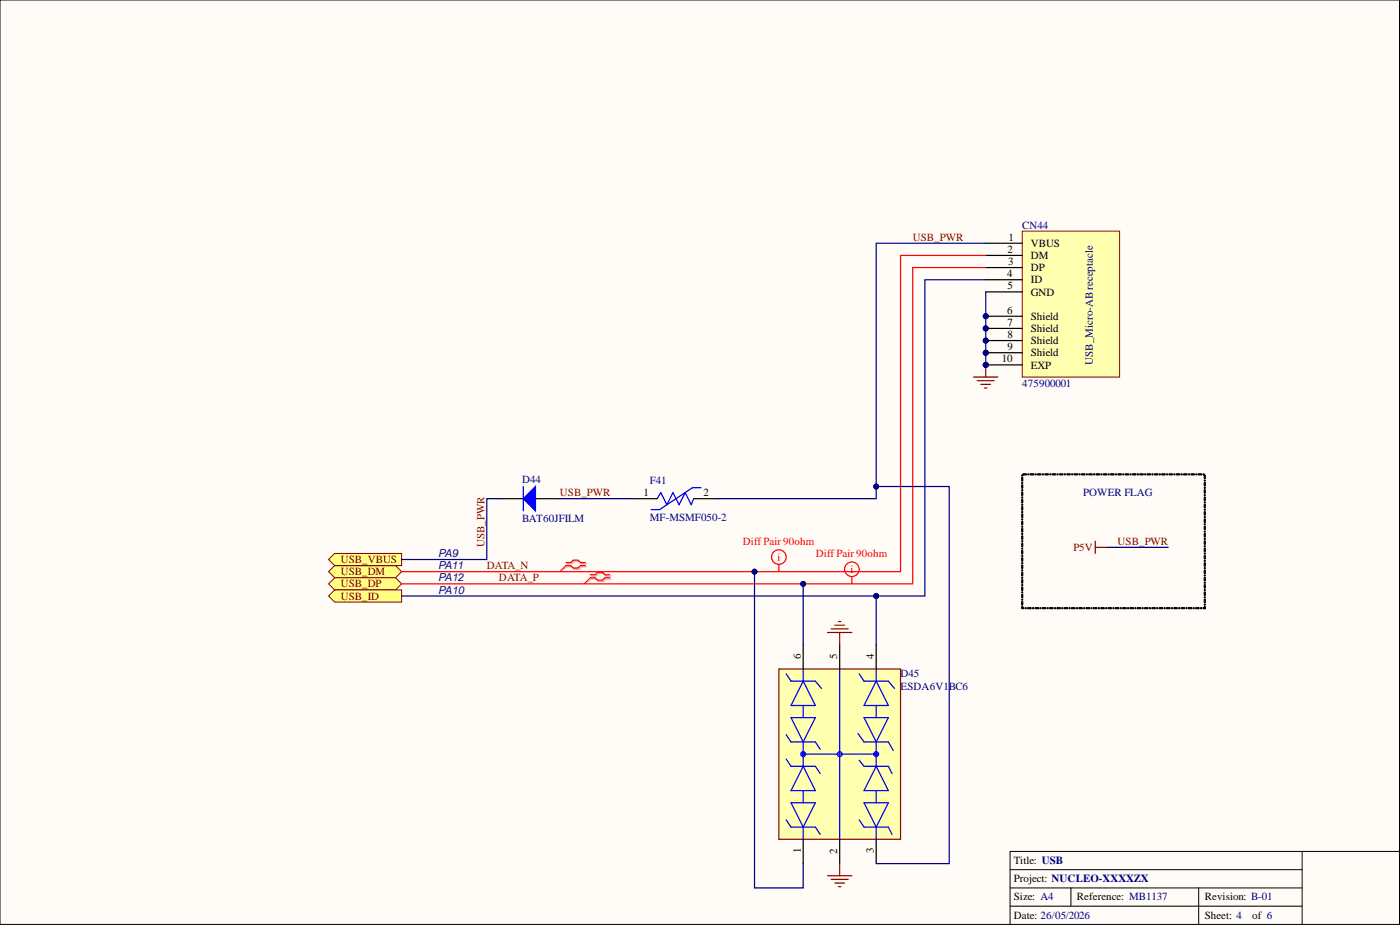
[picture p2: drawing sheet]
<svg xmlns="http://www.w3.org/2000/svg" width="292mm" height="193mm" viewBox="0 0 292 193" stroke-linecap="round" stroke-linejoin="round" font-family="sans-serif">
<defs><g id="words">
<g font-size="2.3" fill="#000080">
<text x="213.3" y="47.7">CN44</text>
<text x="228" y="76.1" transform="rotate(-90 228 76.1)">USB_Micro-ABreceptacle</text>
<text x="213.3" y="80.7">475900001</text>
<text x="108.9" y="100.7">D44</text>
<text x="135.6" y="101">F41</text>
<text x="226" y="103.5">POWER FLAG</text>
<text x="108.9" y="108.9">BAT60JFILM</text>
<text x="135.6" y="108.6">MF-MSMF050-2</text>
<text x="187.9" y="141.3">D45</text>
<text x="187.9" y="143.9">ESDA6V1BC6</text>
</g>
<g font-size="2.3" fill="#800000">
<text x="190.4" y="50.2">USB_PWR</text>
<text x="116.8" y="103.5">USB_PWR</text>
<text x="233.2" y="113.7">USB_PWR</text>
<text x="71.1" y="117.5">USB_VBUS</text>
<text x="101.1" y="114.2" transform="rotate(-90 101.1 114.2)">USB_PWR</text>
<text x="101.6" y="118.8">DATA_N</text>
<text x="223.9" y="114.9">P5V</text>
<text x="71.1" y="120">USB_DM</text>
<text x="71.1" y="122.6">USB_DP</text>
<text x="71.1" y="125.1">USB_ID</text>
<text x="104.1" y="121.3">DATA_P</text>
</g>
<g font-size="2.3">
<text x="210.2" y="52.8">2</text>
<text x="210.4" y="50.2">1</text>
<text x="215.1" y="51.5">VBUS</text>
<text x="210.2" y="57.9">4</text>
<text x="210.3" y="55.3">3</text>
<text x="215.1" y="54">DM</text>
<text x="215.1" y="56.6">DP</text>
<text x="215.1" y="59.1">ID</text>
<text x="210.2" y="65.5">6</text>
<text x="210.2" y="60.4">5</text>
<text x="215.1" y="61.7">GND</text>
<text x="210.2" y="68">7</text>
<text x="210.2" y="70.5">8</text>
<text x="215.1" y="66.7">Shield</text>
<text x="215.1" y="69.3">Shield</text>
<text x="215.1" y="71.8">Shield</text>
<text x="209.1" y="75.6">10</text>
<text x="210.2" y="73.1">9</text>
<text x="215.1" y="74.3">Shield</text>
<text x="215.1" y="76.9">EXP</text>
<text x="134.2" y="103.5">1</text>
<text x="146.8" y="103.5">2</text>
<text x="167.1" y="137.5" transform="rotate(-90 167.1 137.5)">6</text>
<text x="174.7" y="137.5" transform="rotate(-90 174.7 137.5)">5</text>
<text x="182.3" y="137.5" transform="rotate(-90 182.3 137.5)">4</text>
<text x="167.1" y="178" transform="rotate(-90 167.1 178)">1</text>
<text x="174.7" y="178.1" transform="rotate(-90 174.7 178.1)">2</text>
<text x="182.3" y="178" transform="rotate(-90 182.3 178)">3</text>
<text x="211.5" y="180.2">Title: USB</text>
<text x="211.5" y="184">Project: NUCLEO-XXXXZX</text>
<text x="211.5" y="187.9">Size: A4</text>
<text x="211.5" y="191.7">Date: 26/05/2026</text>
<text x="224.7" y="187.9">Reference: MB1137</text>
<text x="251.4" y="191.7">Sheet: 4</text>
<text x="251.4" y="187.9">Revision: B-01</text>
<text x="261.3" y="191.7">of 6</text>
</g>
<g font-size="2.3" fill="#f00">
<text x="155" y="113.7">DiffPair 90ohm</text>
<text x="162.2" y="117">i</text>
<text x="170.2" y="116.2">DiffPair 90ohm</text>
<text x="177.5" y="119.5">i</text>
</g>
<g font-size="2.3" fill="#0c0087">
<text x="91.4" y="116.2">PA9</text>
<text x="91.4" y="118.8">PA11</text>
<text x="91.4" y="123.8">PA10</text>
<text x="91.4" y="121.3">PA12</text>
</g>
</g></defs>
<path d="M0 0h292v192.8h-292z" fill-rule="evenodd" fill="#fffcf8"/>
<path d="M0 0h292v192.8h-292z" fill="none" stroke="#000" stroke-width=".21"/>
<path d="M0 0h292v192.8h-292z" fill-rule="evenodd" fill="#fffcf8"/>
<path d="M0 0h292v192.8h-292zM271.7 177.6v15.2M292 177.6h-81.3v15.2M210.7 181.4h61M210.7 185.2h61M210.7 189h61M223.4 185.2v3.8M250.1 185.2v7.6" fill="none" stroke="#000" stroke-width=".21"/>
<path d="M68.6 119.3l1.2-1.3h12.7l1.3 1.3-1.3 1.2h-12.7z" fill-rule="evenodd" fill="#ffff80"/>
<path d="M68.6 119.3l1.2-1.3h12.7l1.3 1.3-1.3 1.2h-12.7z" fill="none" stroke="#800000" stroke-width=".21"/>
<path d="M68.6 121.8l1.2-1.3h12.7l1.3 1.3-1.3 1.3h-12.7z" fill-rule="evenodd" fill="#ffff80"/>
<path d="M68.6 121.8l1.2-1.3h12.7l1.3 1.3-1.3 1.3h-12.7z" fill="none" stroke="#800000" stroke-width=".21"/>
<path d="M68.6 124.3l1.2-1.2h14v2.5h-14z" fill-rule="evenodd" fill="#ffff80"/>
<path d="M68.6 124.3l1.2-1.2h14v2.5h-14z" fill="none" stroke="#800000" stroke-width=".21"/>
<path d="M203.1 78.7h5.1M203.9 79.4h3.5M205.7 76.1v2.6M204.6 80.2h2.1M205.4 80.9h.5" fill="none" stroke="#800000" stroke-width=".25"/>
<circle cx="205.7" cy="76.1" r=".51" fill="#000080"/>
<circle cx="205.7" cy="76.1" r=".51" fill="none" stroke="#000080" stroke-width=".21"/>
<circle cx="205.7" cy="66" r=".51" fill="#000080"/>
<circle cx="205.7" cy="66" r=".51" fill="none" stroke="#000080" stroke-width=".21"/>
<circle cx="205.7" cy="68.5" r=".51" fill="#000080"/>
<circle cx="205.7" cy="68.5" r=".51" fill="none" stroke="#000080" stroke-width=".21"/>
<circle cx="205.7" cy="71" r=".51" fill="#000080"/>
<circle cx="205.7" cy="71" r=".51" fill="none" stroke="#000080" stroke-width=".21"/>
<circle cx="205.7" cy="73.6" r=".51" fill="#000080"/>
<circle cx="205.7" cy="73.6" r=".51" fill="none" stroke="#000080" stroke-width=".21"/>
<circle cx="205.7" cy="76.1" r=".51" fill="#000080"/>
<circle cx="205.7" cy="76.1" r=".51" fill="none" stroke="#000080" stroke-width=".21"/>
<path d="M213.3 48.2h20.3v30.5h-20.3z" fill-rule="evenodd" fill="#ffffb0"/>
<path d="M213.3 48.2h20.3v30.5h-20.3z" fill="none" stroke="#800000" stroke-width=".21"/>
<path d="M205.7 50.7h7.6M205.7 53.3h7.6M205.7 55.8h7.6M205.7 58.4h7.6M205.7 60.9h7.6M205.7 66h7.6" fill="none" stroke="#000" stroke-width=".25"/>
<circle cx="205.7" cy="66" r=".51" fill="#000080"/>
<circle cx="205.7" cy="66" r=".51" fill="none" stroke="#000080" stroke-width=".21"/>
<path d="M205.7 68.5h7.6" fill="none" stroke="#000" stroke-width=".25"/>
<circle cx="205.7" cy="68.5" r=".51" fill="#000080"/>
<circle cx="205.7" cy="68.5" r=".51" fill="none" stroke="#000080" stroke-width=".21"/>
<path d="M205.7 71h7.6" fill="none" stroke="#000" stroke-width=".25"/>
<circle cx="205.7" cy="71" r=".51" fill="#000080"/>
<circle cx="205.7" cy="71" r=".51" fill="none" stroke="#000080" stroke-width=".21"/>
<path d="M205.7 73.6h7.6" fill="none" stroke="#000" stroke-width=".25"/>
<circle cx="205.7" cy="73.6" r=".51" fill="#000080"/>
<circle cx="205.7" cy="73.6" r=".51" fill="none" stroke="#000080" stroke-width=".21"/>
<path d="M205.7 76.1h7.6" fill="none" stroke="#000" stroke-width=".25"/>
<circle cx="205.7" cy="76.1" r=".51" fill="#000080"/>
<circle cx="205.7" cy="76.1" r=".51" fill="none" stroke="#000080" stroke-width=".21"/>
<path d="M68.6 116.7l1.2-1.2h14v2.5h-14z" fill-rule="evenodd" fill="#ffff80"/>
<path d="M68.6 116.7l1.2-1.2h14v2.5h-14z" fill="none" stroke="#800000" stroke-width=".21"/>
<g fill="none" stroke="#f00" stroke-width=".25">
<path d="M162.5 117.7v1.6"/>
<circle cx="162.5" cy="116.2" r="1.52"/>
</g>
<path d="M104.1 104h5.1M111.7 104h5.1" fill="none" stroke="#000" stroke-width=".25"/>
<path d="M109.2 104l2.5-2.5v5.1z" fill="#00f"/>
<path d="M109.2 104l2.5-2.5v5.1zM109.2 101.5v5.1" fill="none" stroke="#00f" stroke-width=".25"/>
<g fill="none" stroke="#f00" stroke-width=".25">
<path d="M118.1 117.4h1l.5-.6h1l.5 .6h1M118.1 118h1l.5 .5h1l.5-.5h1M123.1 119.9h1.1l.5-.5h1l.5 .5h1M123.1 120.5h1.1l.5 .5h1l.5-.5h1M177.7 120.3v1.5"/>
<circle cx="177.7" cy="118.8" r="1.52"/>
</g>
<path d="M118.3 117.6h1l.5-.5h1.1l.5 .5h1M118.3 118.2h1l.5 .6h1.1l.5-.6h1M123.4 120.1h1l.5-.5h1l.5 .5h1.1M123.4 120.8h1l.5 .5h1l.5-.5h1.1" fill="none" stroke="#d0a19e" stroke-width=".25"/>
<path d="M118.3 118.2l-1.5 1.1M123.4 120.8l-1.5 1" fill="none" stroke="#d0a19e" stroke-width=".21"/>
<path d="M118.1 118l-1.3 1.3M123.1 120.5l-1.2 1.3" fill="none" stroke="#f00" stroke-width=".21"/>
<path d="M162.5 139.6h25.4v35.5h-25.4z" fill-rule="evenodd" fill="#ffffb0"/>
<g fill="none" stroke="#800000" stroke-width=".25">
<path d="M228.5 112.9v2.6M228.5 114.2h2.6M162.5 139.6h25.4v35.5h-25.4zM172.7 131.9h5M173.4 131.2h3.6M174.2 130.4h2M174.9 129.7h.5M175.2 131.9v2.6M172.7 182.7h5M173.4 183.5h3.6M174.2 184.2h2M174.9 185h.5"/>
<path d="M175.2 180.2v2.5"/>
</g>
<g fill="none" stroke="#00f" stroke-width=".25">
<path d="M137.1 104l.8-1.2 1.2 2.5 1.3-2.5 1.3 2.5 1.2-2.5 1.3 2.5 .5-1.3M146.3 101.8h-1.8l-6.9 4.5h-1.8M167.6 139.6v2.5M175.2 139.6v35.5M182.8 139.6v2.5M164 158.3l1 1.6h5.1l1 1.5M164 153.3l1 1.5h5.1l1 1.5M164 140.6l1 1.5h5.1l1.3 1.5M165 149.7h5.1l-2.5 5.1zM167.6 159.9l2.5 5h-5.1zM167.6 142.1l2.5 5.1h-5.1zM167.6 147.2v2.5"/>
<path d="M167.6 154.8v5.1M167.6 157.3h15.2M179 153l1.3 1.8h5.1l1 1.8M179.3 158.6l1 1.3h5.1l.7 1.5M179.3 140.6l1 1.5h5.1l1.2 1.5M180.3 149.7h5.1l-2.6 5.1zM182.8 142.1l2.6 5.1h-5.1zM182.8 159.9l2.6 5h-5.1zM182.8 147.2v2.5M182.8 154.8v5.1M164 171l1 1.5h5.1l1 1.6M165 167.5h5.1l-2.5 5z"/>
<path d="M167.6 164.9v2.6M167.6 172.5v2.6M179.3 171l1 1.5h5.1l.7 1.6M180.3 167.5h5.1l-2.6 5zM182.8 164.9v2.6M182.8 172.5v2.6"/>
<circle cx="167.6" cy="157.3" r=".51"/>
<circle cx="167.6" cy="157.3" r=".25"/>
<circle cx="175.2" cy="157.3" r=".51"/>
<circle cx="182.8" cy="157.3" r=".51"/>
<circle cx="182.8" cy="157.3" r=".26"/>
</g>
<path d="M132 104h5.1M144.7 104h5.1M167.6 134.5v5.1M175.2 134.5v5.1M182.8 134.5v5.1M167.6 175.1v5.1M175.2 175.1v5.1M182.8 175.1v5.1" fill="none" stroke="#000" stroke-width=".25"/>
<path d="M205.7 60.9v15.2" fill="none" stroke="#000080" stroke-width=".25"/>
<circle cx="205.7" cy="76.1" r=".51" fill="#000080"/>
<circle cx="205.7" cy="76.1" r=".51" fill="none" stroke="#000080" stroke-width=".21"/>
<circle cx="205.7" cy="73.6" r=".51" fill="#000080"/>
<circle cx="205.7" cy="73.6" r=".51" fill="none" stroke="#000080" stroke-width=".21"/>
<circle cx="205.7" cy="71" r=".51" fill="#000080"/>
<circle cx="205.7" cy="71" r=".51" fill="none" stroke="#000080" stroke-width=".21"/>
<circle cx="205.7" cy="68.5" r=".51" fill="#000080"/>
<circle cx="205.7" cy="68.5" r=".51" fill="none" stroke="#000080" stroke-width=".21"/>
<circle cx="205.7" cy="66" r=".51" fill="#000080"/>
<circle cx="205.7" cy="66" r=".51" fill="none" stroke="#000080" stroke-width=".21"/>
<path d="M205.7 58.4h-12.7v65.9h-109.2" fill="none" stroke="#000080" stroke-width=".25"/>
<circle cx="182.8" cy="124.3" r=".51" fill="#000080"/>
<circle cx="182.8" cy="124.3" r=".51" fill="none" stroke="#000080" stroke-width=".21"/>
<path d="M205.7 53.3h-17.8v66h-104.1" fill="none" stroke="#f00" stroke-width=".25"/>
<circle cx="157.4" cy="119.3" r=".51" fill="#000080"/>
<circle cx="157.4" cy="119.3" r=".51" fill="none" stroke="#000080" stroke-width=".21"/>
<path d="M205.7 55.8h-15.3v66h-106.6" fill="none" stroke="#f00" stroke-width=".25"/>
<circle cx="167.6" cy="121.8" r=".51" fill="#000080"/>
<circle cx="167.6" cy="121.8" r=".51" fill="none" stroke="#000080" stroke-width=".21"/>
<path d="M205.7 50.7h-22.9v53.3h-33M104.1 104h-2.5v12.7h-17.8M116.8 104h15.2M231.1 114.2h12.7" fill="none" stroke="#000080" stroke-width=".25"/>
<path d="M213.2 126.6a.13 .13 0 0 1 .2 0 .13 .13 0 0 1-.2 0zM213.2 125.5l.2 .1-.1 .6-.1-.1zM213.2 125.1a.13 .13 0 0 1 .2 0 .13 .13 0 0 1-.2 0zM213.2 124l.2 .1-.1 .6-.1-.1zM213.2 123.6a.13 .13 0 0 1 .2 0 .13 .13 0 0 1-.2 0zM213.2 122.5l.2 .1-.1 .6-.1-.1zM213.2 122.1a.13 .13 0 0 1 .2 0 .13 .13 0 0 1-.2 0zM213.2 120.9l.2 .1-.1 .7-.1-.2zM213.2 120.5a.13 .13 0 0 1 .2 0 .13 .13 0 0 1-.2 0zM213.2 119.4l.2 .1-.1 .6-.1-.1zM213.2 119a.13 .13 0 0 1 .2 0 .13 .13 0 0 1-.2 0zM213.2 117.9l.2 .1-.1 .6-.1-.1zM213.2 117.5a.13 .13 0 0 1 .2 0 .13 .13 0 0 1-.2 0zM213.2 116.4l.2 .1-.1 .6-.1-.1zM213.2 116a.13 .13 0 0 1 .2 0 .13 .13 0 0 1-.2 0zM213.2 114.9h.2l-.1 .7-.1-.1zM213.2 114.4a.13 .13 0 0 1 .2 0 .13 .13 0 0 1-.2 0zM213.2 113.3l.2 .1-.1 .7-.1-.2zM213.2 112.9a.13 .13 0 0 1 .2 0 .13 .13 0 0 1-.2 0zM213.2 111.8l.2 .1-.1 .6-.1-.1zM213.2 111.4a.13 .13 0 0 1 .2 0 .13 .13 0 0 1-.2 0zM213.2 110.3l.2 .1-.1 .6-.1-.1zM213.2 109.9a.13 .13 0 0 1 .2 0 .13 .13 0 0 1-.2 0zM213.2 108.8l.2 .1-.1 .6-.1-.1zM213.2 108.3a.13 .13 0 0 1 .2 0 .13 .13 0 0 1-.2 0zM213.2 107.2l.2 .1-.1 .7-.1-.2zM213.2 106.8a.13 .13 0 0 1 .2 0 .13 .13 0 0 1-.2 0zM213.2 105.7l.2 .1-.1 .6-.1-.1zM213.2 105.3a.13 .13 0 0 1 .2 0 .13 .13 0 0 1-.2 0zM213.2 104.2l.2 .1-.1 .6-.1-.1zM213.2 103.8a.13 .13 0 0 1 .2 0 .13 .13 0 0 1-.2 0zM213.2 102.7l.2 .1-.1 .6-.1-.1zM213.2 102.3a.13 .13 0 0 1 .2 0 .13 .13 0 0 1-.2 0zM213.2 101.2h.2l-.1 .7-.1-.1zM213.2 100.7a.13 .13 0 0 1 .2 0 .13 .13 0 0 1-.2 0zM213.2 99.6l.2 .1-.1 .7-.1-.2zM213.2 99.2a.13 .13 0 0 1 .2 0 .13 .13 0 0 1-.2 0zM213.5 98.9l.6-.1 .1 .2-.7 .1zM214.4 99a.15 .15 0 0 1 .3 0 .15 .15 0 0 1-.3 0zM215 98.9l.6-.1 .1 .2-.6 .1zM216 99a.13 .13 0 0 1 .2 0 .13 .13 0 0 1-.2 0zM216.5 98.9l.6-.1 .1 .2-.6 .1zM217.5 99a.13 .13 0 0 1 .2 0 .13 .13 0 0 1-.2 0zM218 98.9l.6-.1 .2 .2-.7 .1zM219 99a.15 .15 0 0 1 .3 0 .15 .15 0 0 1-.3 0zM219.5 98.9l.6-.1 .2 .2-.7 .1zM220.5 99a.15 .15 0 0 1 .3 0 .15 .15 0 0 1-.3 0zM221.1 98.9l.6-.1 .1 .2-.6 .1zM222.1 99a.13 .13 0 0 1 .2 0 .13 .13 0 0 1-.2 0zM222.6 98.9l.6-.1 .1 .2-.6 .1zM223.6 99a.13 .13 0 0 1 .2 0 .13 .13 0 0 1-.2 0zM224.1 98.9l.6-.1 .1 .2-.6 .1zM225.1 99a.15 .15 0 0 1 .3 0 .15 .15 0 0 1-.3 0zM225.6 98.9l.6-.1 .2 .2-.7 .1zM226.6 99a.15 .15 0 0 1 .3 0 .15 .15 0 0 1-.3 0zM227.2 98.9l.6-.1 .1 .2-.6 .1zM228.1 99a.15 .15 0 0 1 .3 0 .15 .15 0 0 1-.3 0zM228.7 98.9l.6-.1 .1 .2-.6 .1zM229.7 99a.13 .13 0 0 1 .2 0 .13 .13 0 0 1-.2 0zM230.2 98.9l.6-.1 .1 .2-.6 .1zM231.2 99a.13 .13 0 0 1 .2 0 .13 .13 0 0 1-.2 0zM231.7 98.9l.6-.1 .2 .2-.7 .1zM232.7 99a.15 .15 0 0 1 .3 0 .15 .15 0 0 1-.3 0zM233.3 98.9l.6-.1 .1 .2-.6 .1zM234.2 99a.15 .15 0 0 1 .3 0 .15 .15 0 0 1-.3 0zM234.8 98.9l.6-.1 .1 .2-.6 .1zM235.8 99a.13 .13 0 0 1 .2 0 .13 .13 0 0 1-.2 0zM236.3 98.9l.6-.1 .1 .2-.6 .1zM237.3 99a.13 .13 0 0 1 .2 0 .13 .13 0 0 1-.2 0zM237.8 98.9l.6-.1 .2 .2-.7 .1zM238.8 99a.15 .15 0 0 1 .3 0 .15 .15 0 0 1-.3 0zM239.4 98.9l.6-.1 .1 .2-.7 .1zM240.3 99a.15 .15 0 0 1 .3 0 .15 .15 0 0 1-.3 0zM240.9 98.9l.6-.1 .1 .2-.6 .1zM241.9 99a.13 .13 0 0 1 .2 0 .13 .13 0 0 1-.2 0zM242.4 98.9l.6-.1 .1 .2-.6 .1zM243.4 99a.13 .13 0 0 1 .2 0 .13 .13 0 0 1-.2 0zM243.9 98.9l.6-.1 .2 .2-.7 .1zM244.9 99a.15 .15 0 0 1 .3 0 .15 .15 0 0 1-.3 0zM245.5 98.9l.5-.1 .2 .2-.7 .1zM246.4 99a.15 .15 0 0 1 .3 0 .15 .15 0 0 1-.3 0zM247 98.9l.6-.1 .1 .2-.6 .1zM248 99a.13 .13 0 0 1 .2 0 .13 .13 0 0 1-.2 0zM248.5 98.9l.6-.1 .1 .2-.6 .1zM249.5 99a.13 .13 0 0 1 .2 0 .13 .13 0 0 1-.2 0zM250 98.9l.6-.1 .2 .2-.7 .1zM251 99a.15 .15 0 0 1 .3 0 .15 .15 0 0 1-.3 0zM251.3 99.1l.2 .1-.1 .7-.2-.2zM251.2 100.2a.15 .15 0 0 1 .3 0 .15 .15 0 0 1-.3 0zM251.3 100.7l.2 .1-.1 .6-.2-.1zM251.2 101.8a.15 .15 0 0 1 .3 0 .15 .15 0 0 1-.3 0zM251.3 102.2l.2 .1-.1 .6-.2-.1zM251.2 103.3a.15 .15 0 0 1 .3 0 .15 .15 0 0 1-.3 0zM251.3 103.7l.2 .1-.1 .6-.2-.1zM251.2 104.8a.15 .15 0 0 1 .3 0 .15 .15 0 0 1-.3 0zM251.3 105.2l.2 .1-.1 .7-.2-.2zM251.2 106.3a.15 .15 0 0 1 .3 0 .15 .15 0 0 1-.3 0zM251.3 106.8h.2l-.1 .7-.2-.1zM251.2 107.9a.15 .15 0 0 1 .3 0 .15 .15 0 0 1-.3 0zM251.3 108.3l.2 .1-.1 .6-.2-.1zM251.2 109.4a.15 .15 0 0 1 .3 0 .15 .15 0 0 1-.3 0zM251.3 109.8l.2 .1-.1 .6-.2-.1zM251.2 110.9a.15 .15 0 0 1 .3 0 .15 .15 0 0 1-.3 0zM251.3 111.3l.2 .1-.1 .6-.2-.1zM251.2 112.4a.15 .15 0 0 1 .3 0 .15 .15 0 0 1-.3 0zM251.3 112.8l.2 .1-.1 .7-.2-.2zM251.2 114a.15 .15 0 0 1 .3 0 .15 .15 0 0 1-.3 0zM251.3 114.4l.2 .1-.1 .6-.2-.1zM251.2 115.5a.15 .15 0 0 1 .3 0 .15 .15 0 0 1-.3 0zM251.3 115.9l.2 .1-.1 .6-.2-.1zM251.2 117a.15 .15 0 0 1 .3 0 .15 .15 0 0 1-.3 0zM251.3 117.4l.2 .1-.1 .6-.2-.1zM251.2 118.5a.15 .15 0 0 1 .3 0 .15 .15 0 0 1-.3 0zM251.3 118.9l.2 .1-.1 .7-.2-.2zM251.2 120a.15 .15 0 0 1 .3 0 .15 .15 0 0 1-.3 0zM251.3 120.5h.2l-.1 .7-.2-.1zM251.2 121.6a.15 .15 0 0 1 .3 0 .15 .15 0 0 1-.3 0zM251.3 122l.2 .1-.1 .6-.2-.1zM251.2 123.1a.15 .15 0 0 1 .3 0 .15 .15 0 0 1-.3 0zM251.3 123.5l.2 .1-.1 .6-.2-.1zM251.2 124.6a.15 .15 0 0 1 .3 0 .15 .15 0 0 1-.3 0zM251.3 125l.2 .1-.1 .7-.2-.2zM251.2 126.1a.15 .15 0 0 1 .3 0 .15 .15 0 0 1-.3 0zM251 126.8l.4-.1-.2 .2 .1-.4h.2v.5h-.5zM250.5 126.9a.13 .13 0 0 1 .2 0 .13 .13 0 0 1-.2 0zM249.5 126.8l.6-.1 .1 .2-.6 .1zM248.9 126.9a.15 .15 0 0 1 .3 0 .15 .15 0 0 1-.3 0zM248 126.8l.6-.1 .1 .2-.6 .1zM247.4 126.9a.15 .15 0 0 1 .3 0 .15 .15 0 0 1-.3 0zM246.4 126.8l.6-.1 .2 .2-.7 .1zM245.9 126.9a.13 .13 0 0 1 .2 0 .13 .13 0 0 1-.2 0zM244.9 126.8l.6-.1 .1 .2-.6 .1zM244.4 126.9a.13 .13 0 0 1 .2 0 .13 .13 0 0 1-.2 0zM243.4 126.8l.6-.1 .1 .2-.6 .1zM242.9 126.9a.13 .13 0 0 1 .2 0 .13 .13 0 0 1-.2 0zM241.9 126.8l.6-.1 .1 .2-.6 .1zM241.3 126.9a.15 .15 0 0 1 .3 0 .15 .15 0 0 1-.3 0zM240.3 126.8l.6-.1 .2 .2-.7 .1zM239.8 126.9a.15 .15 0 0 1 .3 0 .15 .15 0 0 1-.3 0zM238.8 126.8l.6-.1 .2 .2-.7 .1zM238.3 126.9a.13 .13 0 0 1 .2 0 .13 .13 0 0 1-.2 0zM237.3 126.8l.6-.1 .1 .2-.6 .1zM236.8 126.9a.13 .13 0 0 1 .2 0 .13 .13 0 0 1-.2 0zM235.8 126.8l.6-.1 .1 .2-.6 .1zM235.2 126.9a.15 .15 0 0 1 .3 0 .15 .15 0 0 1-.3 0zM234.3 126.8l.6-.1 .1 .2-.7 .1zM233.7 126.9a.15 .15 0 0 1 .3 0 .15 .15 0 0 1-.3 0zM232.7 126.8l.6-.1 .2 .2-.7 .1zM232.2 126.9a.13 .13 0 0 1 .2 0 .13 .13 0 0 1-.2 0zM231.2 126.8l.6-.1 .1 .2-.6 .1zM230.7 126.9a.13 .13 0 0 1 .2 0 .13 .13 0 0 1-.2 0zM229.7 126.8l.6-.1 .1 .2-.6 .1zM229.1 126.9a.15 .15 0 0 1 .3 0 .15 .15 0 0 1-.3 0zM228.2 126.8l.6-.1 .1 .2-.6 .1zM227.6 126.9a.15 .15 0 0 1 .3 0 .15 .15 0 0 1-.3 0zM226.6 126.8l.6-.1 .2 .2-.7 .1zM226.1 126.9a.13 .13 0 0 1 .2 0 .13 .13 0 0 1-.2 0zM225.1 126.8l.6-.1 .1 .2-.6 .1zM224.6 126.9a.13 .13 0 0 1 .2 0 .13 .13 0 0 1-.2 0zM223.6 126.8l.6-.1 .1 .2-.6 .1zM223 126.9a.15 .15 0 0 1 .3 0 .15 .15 0 0 1-.3 0zM222.1 126.8l.6-.1 .1 .2-.7 .1zM221.5 126.9a.15 .15 0 0 1 .3 0 .15 .15 0 0 1-.3 0zM220.5 126.8l.6-.1 .2 .2-.7 .1zM220 126.9a.13 .13 0 0 1 .2 0 .13 .13 0 0 1-.2 0zM219 126.8l.6-.1 .1 .2-.6 .1zM218.5 126.9a.13 .13 0 0 1 .2 0 .13 .13 0 0 1-.2 0zM217.5 126.8l.6-.1 .1 .2-.6 .1zM216.9 126.9a.15 .15 0 0 1 .3 0 .15 .15 0 0 1-.3 0zM216 126.8l.6-.1 .1 .2-.6 .1zM215.4 126.9a.15 .15 0 0 1 .3 0 .15 .15 0 0 1-.3 0zM214.4 126.8l.6-.1 .2 .2-.7 .1zM213.9 126.9a.13 .13 0 0 1 .2 0 .13 .13 0 0 1-.2 0zM213.2 126.8l.4 .1-.3 .1z" fill="#000" stroke="#000" stroke-width=".21"/>
<circle cx="182.8" cy="101.5" r=".51" fill="#000080"/>
<circle cx="182.8" cy="101.5" r=".51" fill="none" stroke="#000080" stroke-width=".21"/>
<path d="M167.6 121.8v12.7" fill="none" stroke="#000080" stroke-width=".25"/>
<circle cx="167.6" cy="121.8" r=".51" fill="#000080"/>
<circle cx="167.6" cy="121.8" r=".51" fill="none" stroke="#000080" stroke-width=".21"/>
<path d="M157.4 119.3v65.9h10.2v-5" fill="none" stroke="#000080" stroke-width=".25"/>
<circle cx="157.4" cy="119.3" r=".51" fill="#000080"/>
<circle cx="157.4" cy="119.3" r=".51" fill="none" stroke="#000080" stroke-width=".21"/>
<path d="M182.8 124.3v10.2" fill="none" stroke="#000080" stroke-width=".25"/>
<circle cx="182.8" cy="124.3" r=".51" fill="#000080"/>
<circle cx="182.8" cy="124.3" r=".51" fill="none" stroke="#000080" stroke-width=".21"/>
<path d="M182.8 101.5h15.2v78.7h-15.2" fill="none" stroke="#000080" stroke-width=".25"/>
<circle cx="182.8" cy="101.5" r=".51" fill="#000080"/>
<circle cx="182.8" cy="101.5" r=".51" fill="none" stroke="#000080" stroke-width=".21"/>
<use href="#words"/>
</svg>
